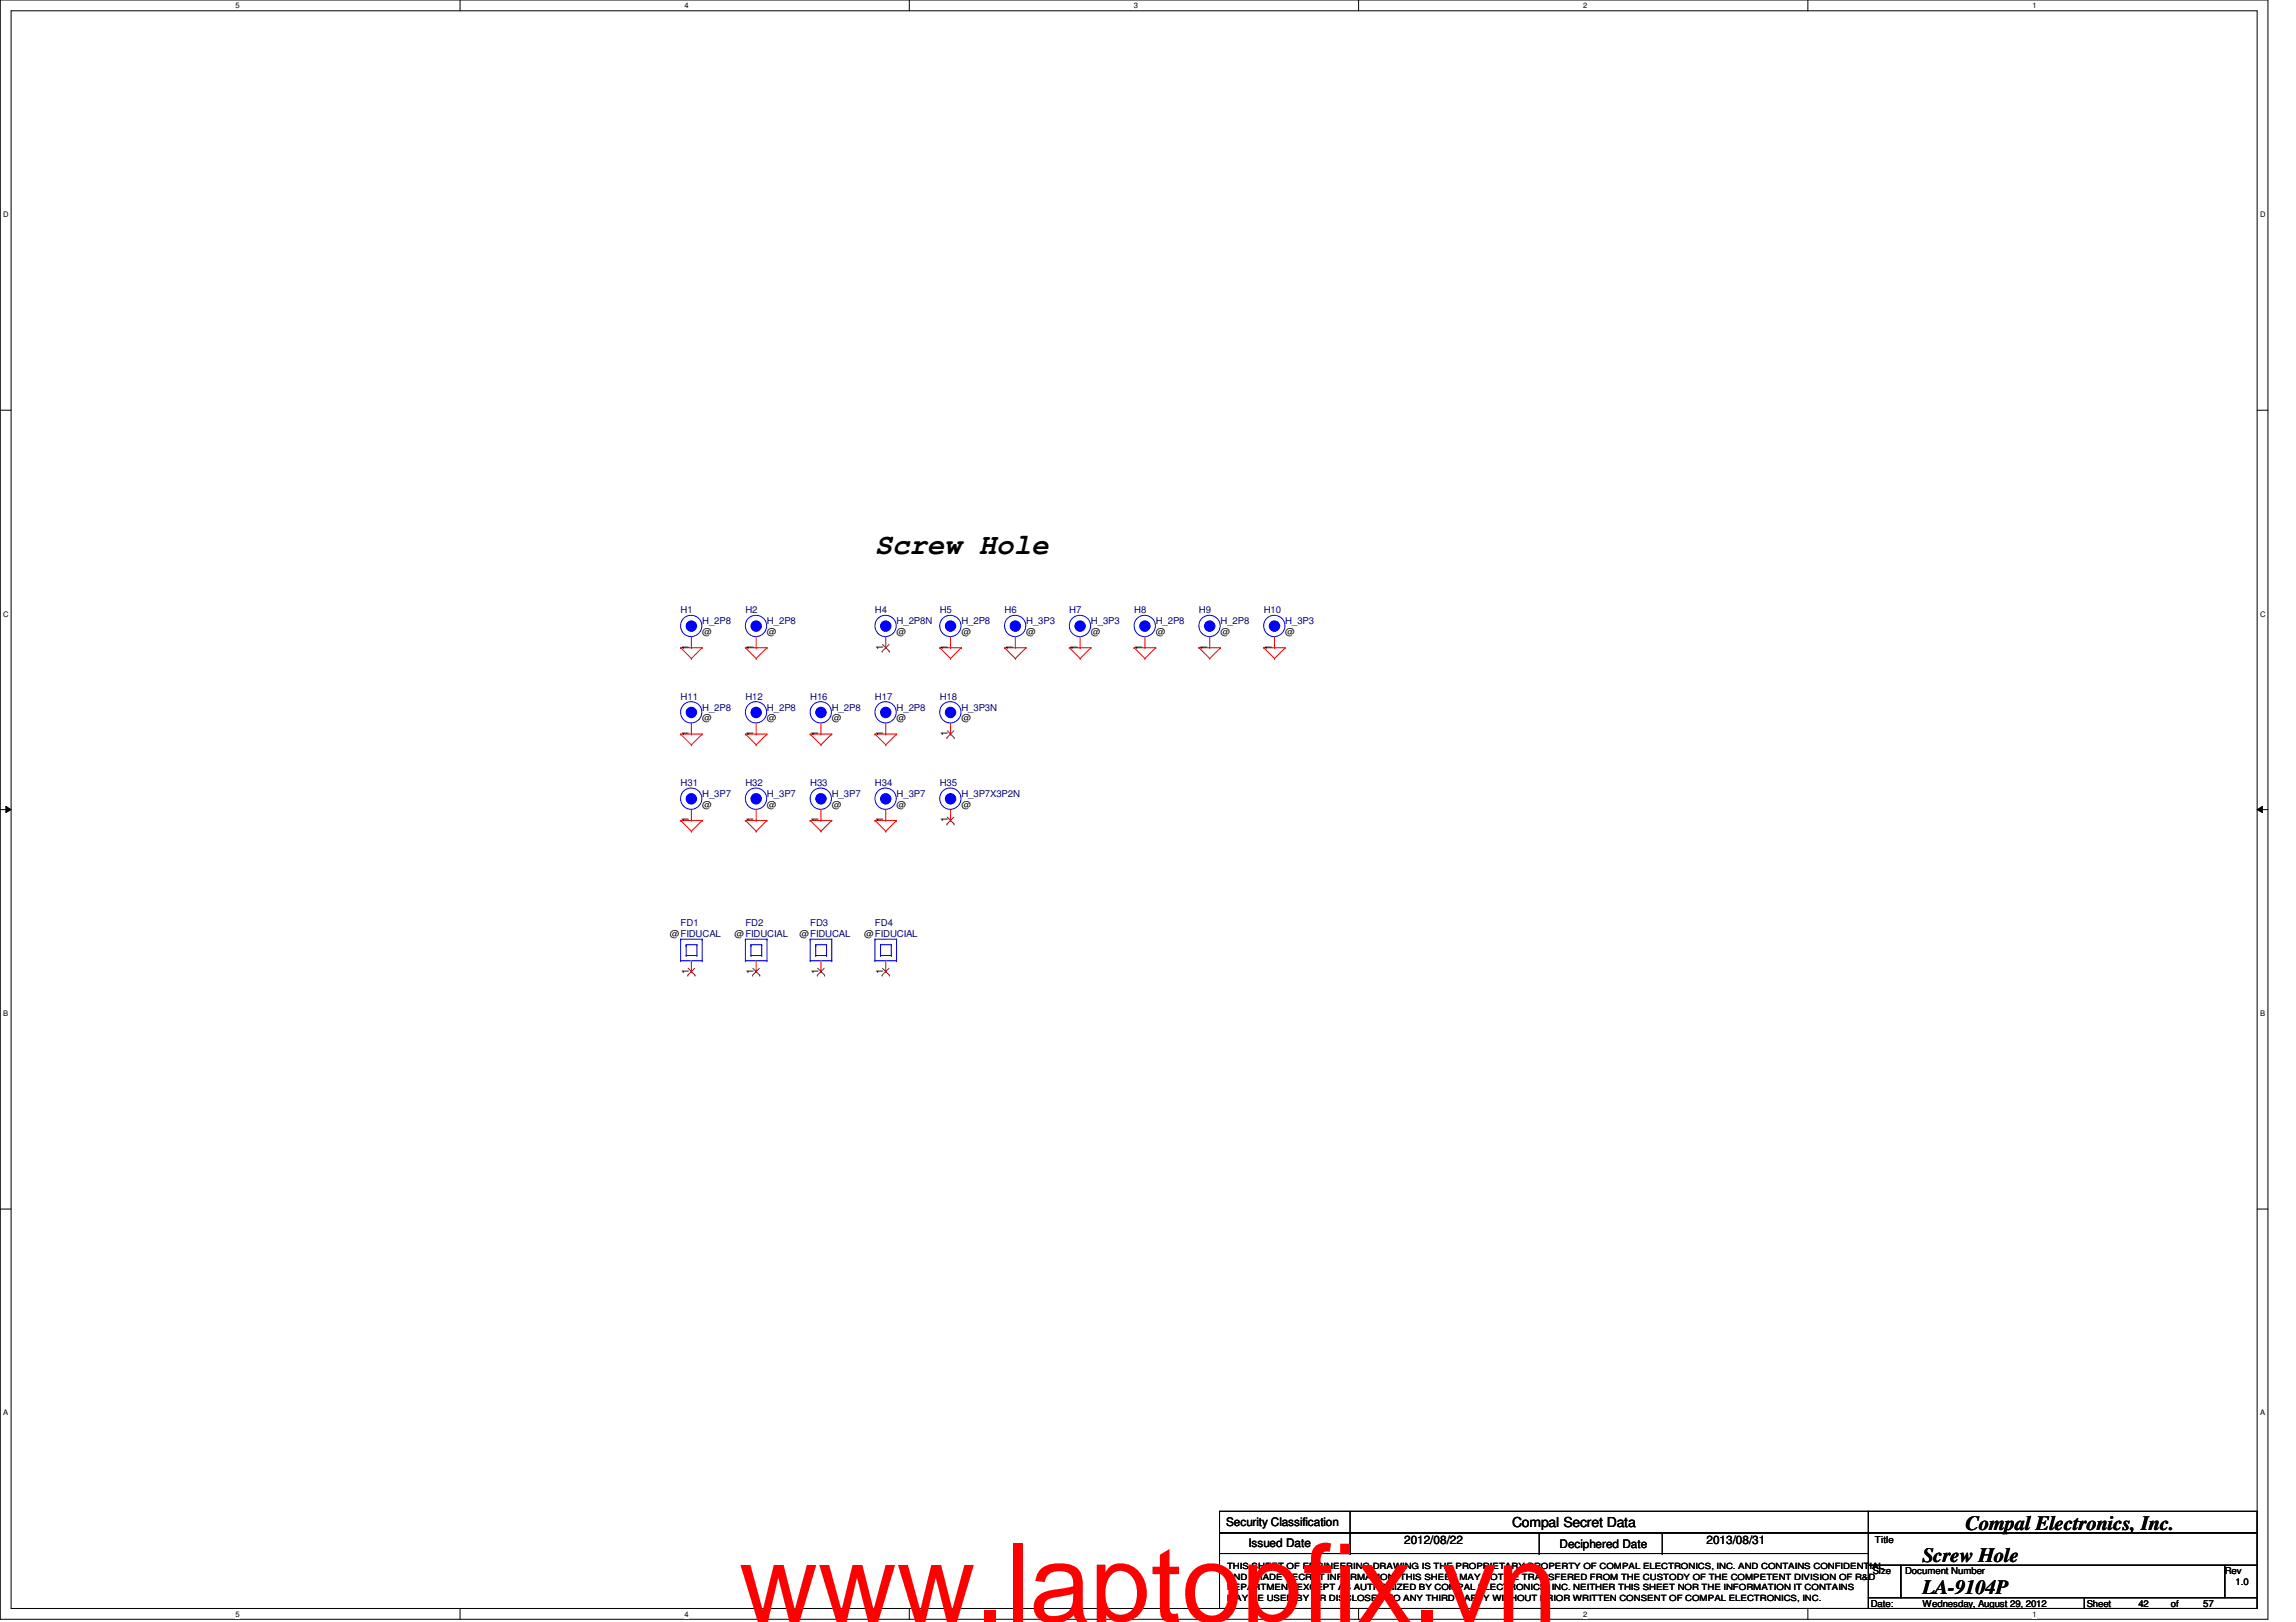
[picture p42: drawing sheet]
<svg xmlns="http://www.w3.org/2000/svg" width="297mm" height="210mm" viewBox="0 0 297 210" stroke-linecap="round" stroke-linejoin="round" font-family="sans-serif">
<defs><g id="words">
<text font-size="14.1" fill="#f00" x="95.6" y="209.9">www.laptopfix.vn</text>
<text font-size="3.8" x="113.2" y="71.7">Screw Hole</text>
<g font-size="2.6">
<text x="254.3" y="198">Compal Electronics, Inc.</text>
<text x="248.7" y="202.1">Screw Hole</text>
<text x="248.7" y="206.3">LA-9104P</text>
</g>
<text font-size="1.8" x="195.6" y="197.6">Compal Secret Data</text>
<g font-size="1.5">
<text x="158.6" y="197.5">Security Classification</text>
<text x="161.5" y="200.2">Issued Date</text>
<text x="181.6" y="199.8">2012/08/22</text>
<text x="201.8" y="200.3">Deciphered Date</text>
<text x="220.8" y="199.8">2013/08/31</text>
</g>
<g font-size="1.3">
<text x="89.1" y="84.1" transform="rotate(-90 89.1 84.1)">1</text>
<text x="97.5" y="84.1" transform="rotate(-90 97.5 84.1)">1</text>
<text x="114.3" y="84.1" transform="rotate(-90 114.3 84.1)">1</text>
<text x="122.6" y="84.1" transform="rotate(-90 122.6 84.1)">1</text>
<text x="131" y="84.1" transform="rotate(-90 131 84.1)">1</text>
<text x="139.4" y="84.1" transform="rotate(-90 139.4 84.1)">1</text>
<text x="147.8" y="84.1" transform="rotate(-90 147.8 84.1)">1</text>
<text x="156.2" y="84.1" transform="rotate(-90 156.2 84.1)">1</text>
<text x="164.5" y="84.1" transform="rotate(-90 164.5 84.1)">1</text>
<text x="89.1" y="95.3" transform="rotate(-90 89.1 95.3)">1</text>
<text x="97.5" y="95.3" transform="rotate(-90 97.5 95.3)">1</text>
<text x="105.9" y="95.3" transform="rotate(-90 105.9 95.3)">1</text>
<text x="114.3" y="95.3" transform="rotate(-90 114.3 95.3)">1</text>
<text x="122.6" y="95.3" transform="rotate(-90 122.6 95.3)">1</text>
<text x="89.1" y="106.4" transform="rotate(-90 89.1 106.4)">1</text>
<text x="97.5" y="106.4" transform="rotate(-90 97.5 106.4)">1</text>
<text x="105.9" y="106.4" transform="rotate(-90 105.9 106.4)">1</text>
<text x="114.3" y="106.4" transform="rotate(-90 114.3 106.4)">1</text>
<text x="122.6" y="106.4" transform="rotate(-90 122.6 106.4)">1</text>
<text x="89.1" y="126" transform="rotate(-90 89.1 126)">1</text>
<text x="97.5" y="126" transform="rotate(-90 97.5 126)">1</text>
<text x="105.9" y="126" transform="rotate(-90 105.9 126)">1</text>
<text x="114.3" y="126" transform="rotate(-90 114.3 126)">1</text>
</g>
<g font-size="1.2" fill="#000080">
<text x="88" y="79.4">H1</text>
<text x="90.8" y="80.8">H_2P8</text>
<text x="96.4" y="79.4">H2</text>
<text x="99.2" y="80.8">H_2P8</text>
<text x="113.2" y="79.4">H4</text>
<text x="116" y="80.8">H_2P8N</text>
<text x="121.6" y="79.4">H5</text>
<text x="124.4" y="80.8">H_2P8</text>
<text x="130" y="79.4">H6</text>
<text x="132.8" y="80.8">H_3P3</text>
<text x="138.3" y="79.4">H7</text>
<text x="141.1" y="80.8">H_3P3</text>
<text x="146.7" y="79.4">H8</text>
<text x="149.5" y="80.8">H_2P8</text>
<text x="155.1" y="79.4">H9</text>
<text x="157.9" y="80.8">H_2P8</text>
<text x="163.5" y="79.4">H10</text>
<text x="166.3" y="80.8">H_3P3</text>
<text x="88" y="90.6">H11</text>
<text x="90.8" y="91.9">H_2P8</text>
<text x="96.4" y="90.6">H12</text>
<text x="99.2" y="91.9">H_2P8</text>
<text x="104.8" y="90.6">H16</text>
<text x="107.6" y="91.9">H_2P8</text>
<text x="113.2" y="90.6">H17</text>
<text x="116" y="91.9">H_2P8</text>
<text x="121.6" y="90.6">H18</text>
<text x="124.4" y="91.9">H_3P3N</text>
<text x="88" y="101.7">H31</text>
<text x="96.4" y="101.7">H32</text>
<text x="104.8" y="101.7">H33</text>
<text x="113.2" y="101.7">H34</text>
<text x="121.6" y="101.7">H35</text>
<text x="90.8" y="103.1">H_3P7</text>
<text x="99.2" y="103.1">H_3P7</text>
<text x="107.6" y="103.1">H_3P7</text>
<text x="116" y="103.1">H_3P7</text>
<text x="124.4" y="103.1">H_3P7X3P2N</text>
<text x="88" y="119.9">FD1</text>
<text x="96.4" y="119.9">FD2</text>
<text x="104.8" y="119.9">FD3</text>
<text x="113.2" y="119.9">FD4</text>
</g>
<g font-size="1.2">
<text x="90.8" y="82.2">@</text>
<text x="99.2" y="82.2">@</text>
<text x="116" y="82.2">@</text>
<text x="124.4" y="82.2">@</text>
<text x="132.8" y="82.2">@</text>
<text x="141.1" y="82.2">@</text>
<text x="149.5" y="82.2">@</text>
<text x="157.9" y="82.2">@</text>
<text x="166.3" y="82.2">@</text>
<text x="90.8" y="93.3">@</text>
<text x="99.2" y="93.3">@</text>
<text x="107.6" y="93.3">@</text>
<text x="116" y="93.3">@</text>
<text x="124.4" y="93.3">@</text>
<text x="90.8" y="104.5">@</text>
<text x="99.2" y="104.5">@</text>
<text x="107.6" y="104.5">@</text>
<text x="116" y="104.5">@</text>
<text x="124.4" y="104.5">@</text>
<text x="86.7" y="121.3">@FIDUCAL</text>
<text x="95" y="121.3">@FIDUCIAL</text>
<text x="103.4" y="121.3">@FIDUCAL</text>
<text x="111.8" y="121.3">@FIDUCIAL</text>
<text x="242.3" y="203.7">Size</text>
<text x="242.6" y="199.6">Title</text>
<text x="246.5" y="203.7">Document Number</text>
<text x="287.8" y="203.7">Rev</text>
<text x="242" y="207.9">Date:</text>
<text x="248.7" y="207.9">Wednesday, August 29, 2012</text>
<text x="270" y="207.9">Sheet</text>
<text x="276.7" y="207.9">42</text>
<text x="280.8" y="207.9">of</text>
<text x="285" y="207.9">57</text>
<text x="289.2" y="205.1">1.0</text>
</g>
<g font-size="1.1">
<text x="158.7" y="203.1">THIS SHEET OF ENGINEERING DRAWING IS THE PROPRIETARY PROPERTY OF COMPAL ELECTRONICS, INC. AND CONTAINS CONFIDENTIAL</text>
<text x="158.8" y="204.4">AND TRADE SECRET INFORMATION. THIS SHEET MAY NOT BE TRANSFERED FROM THE CUSTODY OF THE COMPETENT DIVISION OF R&amp;D</text>
<text x="158.8" y="205.8">DEPARTMENT EXCEPT AS AUTHORIZED BY COMPAL ELECTRONICS, INC. NEITHER THIS SHEET NOR THE INFORMATION IT CONTAINS</text>
<text x="158.8" y="207.1">MAY BE USED BY OR DISCLOSED TO ANY THIRD PARTY WITHOUT PRIOR WRITTEN CONSENT OF COMPAL ELECTRONICS, INC.</text>
</g>
<g font-size="1">
<text x="30.5" y="1.1">5</text>
<text x="88.6" y="1.1">4</text>
<text x="146.7" y="1.1">3</text>
<text x="204.8" y="1.1">2</text>
<text x="262.9" y="1.1">1</text>
<text x=".4" y="28.1">D</text>
<text x="292.4" y="28.1">D</text>
<text x=".4" y="79.8">C</text>
<text x="292.4" y="79.8">C</text>
<text x=".4" y="131.5">B</text>
<text x="292.4" y="131.5">B</text>
<text x=".4" y="183.2">A</text>
<text x="292.4" y="183.2">A</text>
<text x="30.5" y="209.2">5</text>
<text x="88.6" y="209.2">4</text>
<text x="146.7" y="209.2">3</text>
<text x="204.8" y="209.2">2</text>
<text x="262.9" y="209.2">1</text>
</g>
</g></defs>
<path d="M0 0h293.4v209.5h-293.4zM1.4 1.4h290.6v206.8h-290.6z" fill="none" stroke="#000" stroke-width=".13"/>
<g fill="#fff">
<path d="M30.5 .2h.5v1.1h-.5z"/>
<path d="M30.5 208.3h.5v1.1h-.5z"/>
</g>
<path d="M59.5 0v1.4M59.5 208.2v1.3" fill="none" stroke="#000" stroke-width=".13"/>
<g fill="#fff">
<path d="M88.6 .2h.5v1.1h-.5z"/>
<path d="M88.6 208.3h.5v1.1h-.5z"/>
</g>
<path d="M117.6 0v1.4M117.6 208.2v1.3" fill="none" stroke="#000" stroke-width=".13"/>
<g fill="#fff">
<path d="M146.7 .2h.5v1.1h-.5z"/>
<path d="M146.7 208.3h.5v1.1h-.5z"/>
</g>
<path d="M175.8 0v1.4M175.8 208.2v1.3" fill="none" stroke="#000" stroke-width=".13"/>
<g fill="#fff">
<path d="M204.8 .2h.6v1.1h-.6z"/>
<path d="M204.8 208.3h.6v1.1h-.6z"/>
</g>
<path d="M233.9 0v1.4M233.9 208.2v1.3" fill="none" stroke="#000" stroke-width=".13"/>
<g fill="#fff">
<path d="M262.9 .2h.6v1.1h-.6z"/>
<path d="M262.9 208.3h.6v1.1h-.6z"/>
<path d="M.4 27.2h.7v1.1h-.7z"/>
<path d="M292.4 27.2h.7v1.1h-.7z"/>
<path d="M.4 78.9h.7v1.1h-.7z"/>
<path d="M292.4 78.9h.7v1.1h-.7z"/>
</g>
<path d="M0 53.1h1.4M292 53.1h1.4" fill="none" stroke="#000" stroke-width=".13"/>
<g fill="#fff">
<path d="M.4 130.6h.7v1.1h-.7z"/>
<path d="M292.4 130.6h.6v1.1h-.6z"/>
</g>
<path d="M0 104.8h1.4M.8 104.4l.6 .4-.6 .4zM292 104.8l.7-.4v.8zM292 104.8h1.4" fill="none" stroke="#000" stroke-width=".13"/>
<path d="M.8 104.4l.6 .4-.6 .4zM292 104.8l.7-.4v.8z" fill="#000"/>
<g fill="#fff">
<path d="M.4 182.3h.7v1.1h-.7z"/>
<path d="M292.4 182.3h.6v1.1h-.6z"/>
</g>
<g fill="none" stroke="#000" stroke-width=".13">
<path d="M0 156.5h1.4M292 156.5h1.4M157.8 195.6h83.9v2.8h-83.9zM157.8 198.4h83.9v2.6h-83.9zM174.7 198.4h.1M174.7 195.6v5.4M199.1 198.4v2.6M215 198.4v2.6M241.7 195.6h50.3v2.8h-50.3zM241.7 198.4h50.3v4.2h-50.3zM157.8 201h83.9v7.2h-83.9zM174.7 201h.1"/>
<path d="M199.1 201h.1M215 201h.1M241.7 202.6h4.2v4.2h-4.2zM241.7 206.8h28v1.4h-28zM245.9 202.6h41.9v4.2h-41.9zM269.7 206.8h22.3v1.4h-22.3zM287.8 202.6h4.2v4.2h-4.2z"/>
</g>
<g fill="none" stroke="#f00" stroke-width=".13">
<path d="M88 95l1.4 1.4M88 83.8l1.4 1.4M88 95h.1M88 83.8h.1M88 95h2.8M88 83.8h2.8M89.4 96.4h.1M89.4 85.2h.1M90.8 95h.1M90.8 83.8h.1M90.8 95l-1.4 1.4M90.8 83.8l-1.4 1.4"/>
<path d="M96.4 95l1.4 1.4M96.4 83.8l1.4 1.4M96.4 95h.1M96.4 83.8h.1M96.4 95h2.8M96.4 83.8h2.8M97.8 96.4h.1M97.8 85.2h.1M99.2 95h.1M99.2 83.8h.1M99.2 95l-1.4 1.4M99.2 83.8l-1.4 1.4"/>
<path d="M104.8 95l1.4 1.4M104.8 95h.1M104.8 95h2.8M106.2 96.4h.1M107.6 95h.1M107.6 95l-1.4 1.4M113.2 95h.1M113.2 95h2.8M113.2 95l1.4 1.4M114.6 96.4h.1M116 95h.1M116 95l-1.4 1.4"/>
<path d="M121.6 83.8l1.4 1.4M121.6 83.8h.1M121.6 83.8h2.8M123 85.2h.1M124.4 83.8h.1M124.4 83.8l-1.4 1.4M130 83.8l1.4 1.4M130 83.8h.1M130 83.8h2.8M131.4 85.2h.1M132.8 83.8h.1M132.8 83.8l-1.4 1.4"/>
<path d="M138.3 83.8h.1M138.3 83.8h2.8M138.3 83.8l1.4 1.4M139.7 85.2h.1M141.1 83.8h.1M141.1 83.8l-1.4 1.4M146.7 83.8l1.4 1.4M146.7 83.8h.1M146.7 83.8h2.8M148.1 85.2h.1M149.5 83.8h.1M149.5 83.8l-1.4 1.4"/>
<path d="M155.1 83.8l1.4 1.4M155.1 83.8h.1M155.1 83.8h2.8M156.5 85.2h.1M157.9 83.8h.1M157.9 83.8l-1.4 1.4M163.5 83.8h.1M163.5 83.8h2.8M163.5 83.8l1.4 1.4M164.9 85.2h.1M166.3 83.8h.1M166.3 83.8l-1.4 1.4"/>
<path d="M88 106.2l1.4 1.4M88 106.2h.1M88 106.2h2.8M89.4 107.6h.1M90.8 106.2h.1M90.8 106.2l-1.4 1.4M96.4 106.2l1.4 1.4M96.4 106.2h.1M96.4 106.2h2.8M97.8 107.6h.1M99.2 106.2h.1M99.2 106.2l-1.4 1.4"/>
<path d="M104.8 106.2l1.4 1.4M104.8 106.2h.1M104.8 106.2h2.8M106.2 107.6h.1M107.6 106.2h.1M107.6 106.2l-1.4 1.4M113.2 106.2h.1M113.2 106.2h2.8M113.2 106.2l1.4 1.4M114.6 107.6h.1M116 106.2h.1M116 106.2l-1.4 1.4"/>
</g>
<circle cx="97.8" cy="81" r=".68" fill="#00f"/>
<g fill="none" stroke="#00f" stroke-width=".13">
<circle cx="97.8" cy="81" r="1.38"/>
<circle cx="97.8" cy="81" r=".68"/>
</g>
<path d="M97.8 83.8h.1M97.8 82.4v1.4" fill="none" stroke="#f00" stroke-width=".13"/>
<circle cx="114.6" cy="103.4" r=".68" fill="#00f"/>
<g fill="none" stroke="#00f" stroke-width=".13">
<circle cx="114.6" cy="103.4" r="1.38"/>
<circle cx="114.6" cy="103.4" r=".68"/>
</g>
<path d="M114.6 106.2h.1M114.6 104.8v1.4" fill="none" stroke="#f00" stroke-width=".13"/>
<circle cx="148.1" cy="81" r=".68" fill="#00f"/>
<g fill="none" stroke="#00f" stroke-width=".13">
<path d="M113.2 124.3h.1M113.2 121.5h.1M113.2 121.5v2.8M113.2 124.3h2.8M113.2 121.5h2.8M113.9 122.3h1.4M113.9 123.7h.1M113.9 122.3h.1M113.9 122.4h.1M113.9 122.3v1.4M113.9 123.7h1.4M115.3 123.7h.1"/>
<path d="M115.3 122.3h.1M115.3 122.3v1.4M116 124.3h.1M116 121.5h.1M116 121.5v2.8"/>
<circle cx="148.1" cy="81" r="1.38"/>
<circle cx="148.1" cy="81" r=".68"/>
</g>
<path d="M148.1 83.8h.1M148.1 82.4v1.4M114.6 125.7h.1M114.6 124.3v1.4" fill="none" stroke="#f00" stroke-width=".13"/>
<path d="M114.1 126.2h.1M114.2 125.3l.9 .9M115 125.3l-.9 .9M115.1 126.2h.1" fill="none" stroke="#804000" stroke-width=".13"/>
<circle cx="89.4" cy="92.2" r=".68" fill="#00f"/>
<g fill="none" stroke="#00f" stroke-width=".13">
<circle cx="89.4" cy="92.2" r="1.38"/>
<circle cx="89.4" cy="92.2" r=".68"/>
</g>
<path d="M89.4 95h.1M89.4 93.6v1.4" fill="none" stroke="#f00" stroke-width=".13"/>
<circle cx="106.2" cy="103.4" r=".68" fill="#00f"/>
<g fill="none" stroke="#00f" stroke-width=".13">
<path d="M96.4 124.3h.1M96.4 121.5h.1M96.4 121.5v2.8M96.4 124.3h2.8M96.4 121.5h2.8M97.2 122.3h1.3M97.2 123.7h.1M97.2 122.3h.1M97.2 122.4h.1M97.2 122.3v1.4M97.2 123.7h1.3M98.5 123.7h.1"/>
<path d="M98.5 122.3h.1M98.5 122.3v1.4M99.2 124.3h.1M99.2 121.5h.1M99.2 121.5v2.8"/>
<circle cx="106.2" cy="103.4" r="1.38"/>
<circle cx="106.2" cy="103.4" r=".68"/>
</g>
<path d="M106.2 106.2h.1M106.2 104.8v1.4M97.8 125.7h.1M97.8 124.3v1.4" fill="none" stroke="#f00" stroke-width=".13"/>
<path d="M97.4 126.2h.1M97.4 125.3l.9 .9M98.3 125.3l-.9 .9M98.3 126.2h.1" fill="none" stroke="#804000" stroke-width=".13"/>
<circle cx="123" cy="81" r=".68" fill="#00f"/>
<g fill="none" stroke="#00f" stroke-width=".13">
<circle cx="122.9" cy="81" r="1.38"/>
<circle cx="123" cy="81" r=".68"/>
</g>
<path d="M123 83.8h.1M123 82.4v1.4" fill="none" stroke="#f00" stroke-width=".13"/>
<circle cx="139.7" cy="81" r=".68" fill="#00f"/>
<g fill="none" stroke="#00f" stroke-width=".13">
<path d="M104.8 121.5h2.8M104.8 124.3h.1M104.8 121.5h.1M104.8 121.5v2.8M104.8 124.3h2.8M105.5 123.7h.1M105.5 122.3h.1M105.5 122.4h.1M105.5 122.3v1.4M105.5 123.7h1.4M105.5 122.3h1.4M106.9 123.7h.1"/>
<path d="M106.9 122.3h.1M106.9 122.3v1.4M107.6 124.3h.1M107.6 121.5h.1M107.6 121.5v2.8"/>
<circle cx="139.7" cy="81" r="1.38"/>
<circle cx="139.7" cy="81" r=".68"/>
</g>
<path d="M139.7 83.8h.1M139.7 82.4v1.4M106.2 125.7h.1M106.2 124.3v1.4" fill="none" stroke="#f00" stroke-width=".13"/>
<path d="M105.7 126.2h.1M105.8 125.3l.9 .9M106.6 125.3l-.9 .9M106.7 126.2h.1" fill="none" stroke="#804000" stroke-width=".13"/>
<circle cx="89.4" cy="81" r=".68" fill="#00f"/>
<g fill="none" stroke="#00f" stroke-width=".13">
<circle cx="89.4" cy="81" r="1.38"/>
<circle cx="89.4" cy="81" r=".68"/>
</g>
<path d="M89.4 83.8h.1M89.4 82.4v1.4" fill="none" stroke="#f00" stroke-width=".13"/>
<circle cx="114.6" cy="81" r=".68" fill="#00f"/>
<g fill="none" stroke="#00f" stroke-width=".13">
<path d="M88 121.5h2.8M88 124.3h.1M88 121.5h.1M88 121.5v2.8M88 124.3h2.8M88.8 123.7h.1M88.8 122.3h.1M88.8 122.4h.1M88.8 122.3v1.4M88.8 123.7h1.4M88.8 122.3h1.4M90.2 123.7h.1"/>
<path d="M90.2 122.3h.1M90.2 122.3v1.4M90.8 124.3h.1M90.8 121.5h.1M90.8 121.5v2.8"/>
<circle cx="114.6" cy="81" r="1.38"/>
<circle cx="114.6" cy="81" r=".68"/>
</g>
<path d="M114.6 83.8h.1M114.6 82.4v1.4M89.4 125.7h.1M89.4 124.3v1.4" fill="none" stroke="#f00" stroke-width=".13"/>
<path d="M114.1 84.3h.1M114.2 83.4l.9 .9M115 83.4l-.9 .9M115.1 84.3h.1M89 126.2h.1M89 125.3l.9 .9M89.9 125.3l-.9 .9M89.9 126.2h.1" fill="none" stroke="#804000" stroke-width=".13"/>
<circle cx="114.6" cy="92.2" r=".68" fill="#00f"/>
<g fill="none" stroke="#00f" stroke-width=".13">
<circle cx="114.6" cy="92.2" r="1.38"/>
<circle cx="114.6" cy="92.2" r=".68"/>
</g>
<path d="M114.6 95h.1M114.6 93.6v1.4" fill="none" stroke="#f00" stroke-width=".13"/>
<circle cx="97.8" cy="103.4" r=".68" fill="#00f"/>
<g fill="none" stroke="#00f" stroke-width=".13">
<circle cx="97.8" cy="103.4" r="1.38"/>
<circle cx="97.8" cy="103.4" r=".68"/>
</g>
<path d="M97.8 106.2h.1M97.8 104.8v1.4" fill="none" stroke="#f00" stroke-width=".13"/>
<circle cx="156.5" cy="81" r=".68" fill="#00f"/>
<g fill="none" stroke="#00f" stroke-width=".13">
<circle cx="156.5" cy="81" r="1.38"/>
<circle cx="156.5" cy="81" r=".68"/>
</g>
<path d="M156.5 83.8h.1M156.5 82.4v1.4" fill="none" stroke="#f00" stroke-width=".13"/>
<circle cx="123" cy="103.4" r=".68" fill="#00f"/>
<g fill="none" stroke="#00f" stroke-width=".13">
<circle cx="122.9" cy="103.4" r="1.38"/>
<circle cx="123" cy="103.4" r=".68"/>
</g>
<path d="M123 106.2h.1M123 104.8v1.4" fill="none" stroke="#f00" stroke-width=".13"/>
<path d="M122.5 106.6h.1M122.6 105.7l.8 .9M123.4 105.7l-.9 .9M123.4 106.6h.1" fill="none" stroke="#804000" stroke-width=".13"/>
<circle cx="89.4" cy="103.4" r=".68" fill="#00f"/>
<g fill="none" stroke="#00f" stroke-width=".13">
<circle cx="89.4" cy="103.4" r="1.38"/>
<circle cx="89.4" cy="103.4" r=".68"/>
</g>
<path d="M89.4 106.2h.1M89.4 104.8v1.4" fill="none" stroke="#f00" stroke-width=".13"/>
<circle cx="123" cy="92.2" r=".68" fill="#00f"/>
<g fill="none" stroke="#00f" stroke-width=".13">
<circle cx="122.9" cy="92.2" r="1.38"/>
<circle cx="123" cy="92.2" r=".68"/>
</g>
<path d="M123 95h.1M123 93.6v1.4" fill="none" stroke="#f00" stroke-width=".13"/>
<path d="M122.5 95.5h.1M122.6 94.6l.8 .9M123.4 94.6l-.9 .9M123.4 95.5h.1" fill="none" stroke="#804000" stroke-width=".13"/>
<circle cx="106.2" cy="92.2" r=".68" fill="#00f"/>
<g fill="none" stroke="#00f" stroke-width=".13">
<circle cx="106.2" cy="92.2" r="1.38"/>
<circle cx="106.2" cy="92.2" r=".68"/>
</g>
<path d="M106.2 95h.1M106.2 93.6v1.4" fill="none" stroke="#f00" stroke-width=".13"/>
<circle cx="97.8" cy="92.2" r=".68" fill="#00f"/>
<g fill="none" stroke="#00f" stroke-width=".13">
<circle cx="97.8" cy="92.2" r="1.38"/>
<circle cx="97.8" cy="92.2" r=".68"/>
</g>
<path d="M97.8 95h.1M97.8 93.6v1.4" fill="none" stroke="#f00" stroke-width=".13"/>
<circle cx="164.9" cy="81" r=".68" fill="#00f"/>
<g fill="none" stroke="#00f" stroke-width=".13">
<circle cx="164.9" cy="81" r="1.38"/>
<circle cx="164.9" cy="81" r=".68"/>
</g>
<path d="M164.9 83.8h.1M164.9 82.4v1.4" fill="none" stroke="#f00" stroke-width=".13"/>
<circle cx="131.4" cy="81" r=".68" fill="#00f"/>
<g fill="none" stroke="#00f" stroke-width=".13">
<circle cx="131.3" cy="81" r="1.38"/>
<circle cx="131.4" cy="81" r=".68"/>
</g>
<path d="M131.4 83.8h.1M131.4 82.4v1.4" fill="none" stroke="#f00" stroke-width=".13"/>
<use href="#words"/>
</svg>
